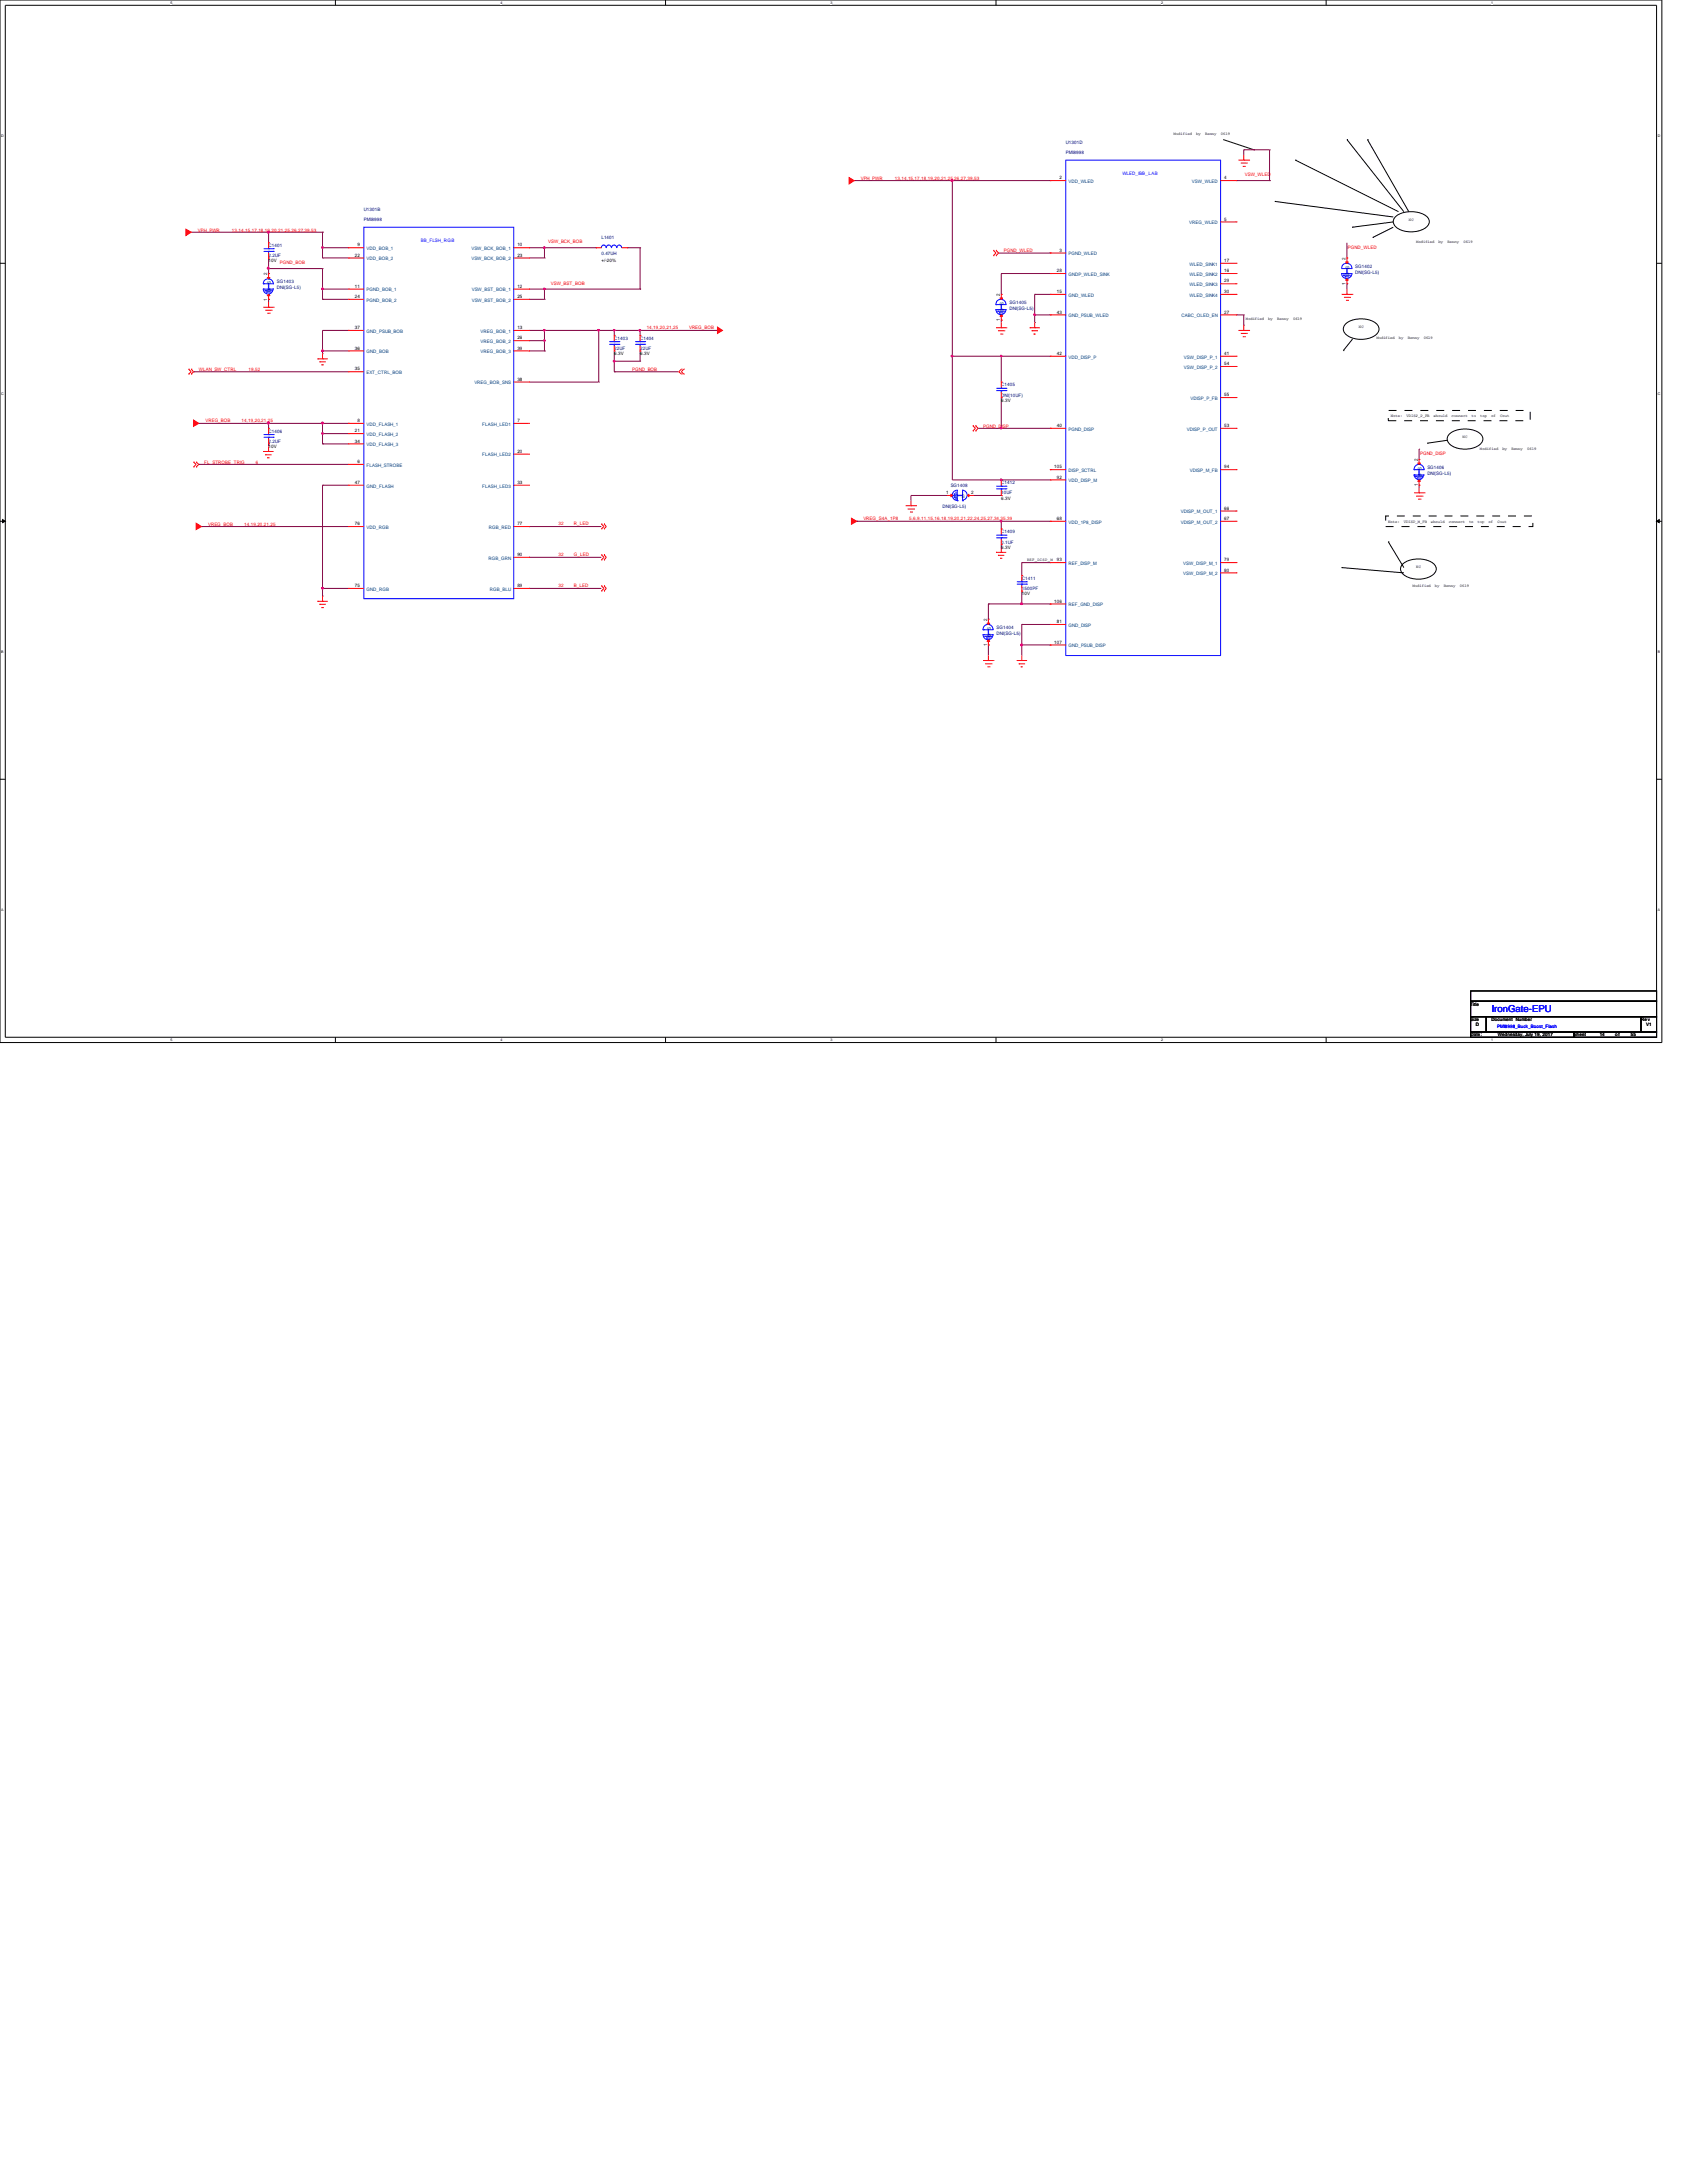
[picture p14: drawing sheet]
<svg xmlns="http://www.w3.org/2000/svg" width="216mm" height="279mm" viewBox="0 0 216 279" stroke-linecap="round" stroke-linejoin="round" font-family="sans-serif">
<defs><g id="words">
<text font-size="1.2" fill="#00f" x="190.9" y="129.5">IronGate-EPU</text>
<g font-size=".6" fill="#f00">
<text x="110.2" y="23">VPH_PWR</text>
<text x="114.5" y="23">13,14,15,17,18,19,20,21,25,26,27,39,53</text>
<text x="159.3" y="22.6">VSW_WLED</text>
<text x="25.3" y="29.6">VPH_PWR</text>
<text x="29.7" y="29.6">13,14,15,17,18,19,20,21,25,26,27,39,53</text>
<text x="35.8" y="33.8">PGND_BOB</text>
<text x="70.1" y="31.2">VSW_BCK_BOB</text>
<text x="128.5" y="32.3">PGND_WLED</text>
<text x="172.5" y="31.8">PGND_WLED</text>
<text x="70.5" y="36.4">VSW_BST_BOB</text>
<text x="25.4" y="47.5">WLAN_SW_CTRL</text>
<text x="31.8" y="47.5">19,52</text>
<text x="80.9" y="47.5">PGND_BOB</text>
<text x="82.8" y="42.2">14,19,20,21,25</text>
<text x="88.2" y="42.2">VREG_BOB</text>
<text x="26.1" y="59.4">FL_STROBE_TRIG</text>
<text x="26.3" y="54.1">VREG_BOB</text>
<text x="30.9" y="54.1">14,19,20,21,25</text>
<text x="32.7" y="59.4">6</text>
<text x="125.8" y="54.7">PGND_DISP</text>
<text x="181.7" y="58.3">PGND_DISP</text>
<text x="26.6" y="67.3">VREG_BOB</text>
<text x="31.2" y="67.3">14,19,20,21,25</text>
<text x="71.5" y="71.2">32</text>
<text x="71.5" y="67.2">32</text>
<text x="73.4" y="67.2">R_LED</text>
<text x="73.4" y="71.2">G_LED</text>
<text x="110.5" y="66.6">VREG_S4A_1P8</text>
<text x="116.4" y="66.6">5,6,9,11,15,16,18,19,20,21,22,24,25,27,34,35,39</text>
<text x="71.5" y="75.1">32</text>
<text x="73.4" y="75.1">B_LED</text>
</g>
<g font-size=".6">
<text x="135.6" y="22.9">2</text>
<text x="156.7" y="22.9">4</text>
<text x="156.7" y="28.2">5</text>
<text x="34.2" y="35.2" transform="rotate(-90 34.2 35.2)">2</text>
<text x="34.4" y="33.6">10V</text>
<text x="45.4" y="32.9">22</text>
<text x="45.8" y="31.5">9</text>
<text x="66.2" y="31.5">10</text>
<text x="66.2" y="32.9">23</text>
<text x="77" y="33.5">+/-20%</text>
<text x="135.3" y="34.8">28</text>
<text x="135.6" y="32.2">3</text>
<text x="156.7" y="33.5">17</text>
<text x="156.7" y="34.8">16</text>
<text x="172.2" y="33.2" transform="rotate(-90 172.2 33.2)">2</text>
<text x="34.2" y="38.5" transform="rotate(-90 34.2 38.5)">1</text>
<text x="45.4" y="36.8">11</text>
<text x="45.4" y="38.1">24</text>
<text x="66.2" y="36.8">12</text>
<text x="66.2" y="38.1">25</text>
<text x="128" y="41.1" transform="rotate(-90 128 41.1)">1</text>
<text x="128" y="37.8" transform="rotate(-90 128 37.8)">2</text>
<text x="135.3" y="37.5">15</text>
<text x="135.3" y="40.1">43</text>
<text x="156.7" y="36.2">29</text>
<text x="156.7" y="37.5">30</text>
<text x="156.7" y="40.1">27</text>
<text x="172.2" y="36.5" transform="rotate(-90 172.2 36.5)">1</text>
<text x="45.4" y="42.1">37</text>
<text x="45.4" y="44.7">36</text>
<text x="45.4" y="47.4">35</text>
<text x="66.2" y="42.1">13</text>
<text x="66.2" y="43.4">26</text>
<text x="66.2" y="44.7">39</text>
<text x="78.6" y="45.5">6.3V</text>
<text x="81.9" y="45.5">6.3V</text>
<text x="135.3" y="45.4">42</text>
<text x="156.7" y="45.4">41</text>
<text x="156.7" y="46.7">54</text>
<text x="66.2" y="48.7">38</text>
<text x="128.1" y="51.4">6.3V</text>
<text x="156.7" y="50.7">55</text>
<text x="34.4" y="57.4">10V</text>
<text x="45.4" y="55.3">21</text>
<text x="45.4" y="56.6">34</text>
<text x="45.8" y="54">8</text>
<text x="45.8" y="59.3">6</text>
<text x="66.2" y="54">7</text>
<text x="66.2" y="58">20</text>
<text x="134.9" y="59.9">105</text>
<text x="135.3" y="54.7">40</text>
<text x="156.7" y="54.7">53</text>
<text x="156.7" y="59.9">94</text>
<text x="181.4" y="59" transform="rotate(-90 181.4 59)">2</text>
<text x="45.4" y="61.9">47</text>
<text x="66.2" y="61.9">33</text>
<text x="121.1" y="63.2">1</text>
<text x="124.3" y="63.2">2</text>
<text x="128.1" y="64">6.3V</text>
<text x="135.3" y="61.3">92</text>
<text x="156.7" y="65.2">66</text>
<text x="181.4" y="62.2" transform="rotate(-90 181.4 62.2)">1</text>
<text x="45.4" y="67.2">76</text>
<text x="66.2" y="67.2">77</text>
<text x="66.2" y="71.2">90</text>
<text x="128.1" y="70.2">6.3V</text>
<text x="135.3" y="66.5">68</text>
<text x="135.3" y="71.8">93</text>
<text x="156.7" y="66.5">67</text>
<text x="156.7" y="71.8">79</text>
<text x="45.4" y="75.1">75</text>
<text x="66.2" y="75.1">89</text>
<text x="130.8" y="76.2">10V</text>
<text x="134.9" y="77.1">106</text>
<text x="156.7" y="73.2">80</text>
<text x="126.3" y="82.7" transform="rotate(-90 126.3 82.7)">1</text>
<text x="126.3" y="79.5" transform="rotate(-90 126.3 79.5)">2</text>
<text x="134.9" y="82.4">107</text>
<text x="135.3" y="79.8">81</text>
<text x="188.2" y="128.7">Title</text>
<text x="188.2" y="130.7">Size</text>
<text x="188.9" y="131.3">D</text>
<text x="190.9" y="130.7">Document</text>
<text x="194" y="130.7">Number</text>
<text x="210" y="130.7">Re v</text>
<text x="210.7" y="131.3">V1</text>
<text x="188.2" y="132.6">Date:</text>
<text x="191.7" y="132.6">Wednesday, July 19, 2017</text>
<text x="201.4" y="132.6">Sheet</text>
<text x="204.7" y="132.6">14</text>
<text x="206.7" y="132.6">o f</text>
<text x="208.7" y="132.6">55</text>
</g>
<g font-size=".6" fill="#000080">
<text x="136.4" y="18.4">U1301D</text>
<text x="136.4" y="19.7">PMI8998</text>
<text x="46.6" y="27">U1301B</text>
<text x="46.6" y="28.3">PMI8998</text>
<text x="34.4" y="31.6">C1401</text>
<text x="34.4" y="32.9">2.2UF</text>
<text x="77" y="30.6">L1401</text>
<text x="77" y="32.7">0.47UH</text>
<text x="173.4" y="34.2">SG1402</text>
<text x="173.4" y="35.1">DNI(SG-L5)</text>
<text x="35.4" y="36.2">SG1403</text>
<text x="35.4" y="37">DNI(SG-L5)</text>
<text x="129.2" y="38.9">SG1405</text>
<text x="129.2" y="39.7">DNI(SG-L5)</text>
<text x="78.6" y="43.5">C1403</text>
<text x="78.6" y="44.8">22UF</text>
<text x="81.9" y="43.5">C1404</text>
<text x="81.9" y="44.8">22UF</text>
<text x="128.1" y="49.4">C1405</text>
<text x="128.1" y="50.8">DNI(10UF)</text>
<text x="34.4" y="55.4">C1406</text>
<text x="34.4" y="56.7">2.2UF</text>
<text x="182.7" y="60">SG1406</text>
<text x="120.6" y="65">DNI(SG-L5)</text>
<text x="121.7" y="62.3">SG1408</text>
<text x="128.1" y="62">C1412</text>
<text x="128.1" y="63.3">10UF</text>
<text x="182.7" y="60.8">DNI(SG-L5)</text>
<text x="128.1" y="68.2">C1409</text>
<text x="128.1" y="69.6">0.1UF</text>
<text x="130.8" y="74.2">C1411</text>
<text x="130.8" y="75.5">1500PF</text>
<text x="127.6" y="80.5">SG1404</text>
<text x="127.6" y="81.3">DNI(SG-L5)</text>
</g>
<g font-size=".6" fill="#004080">
<text x="136.7" y="23.4">VDD_WLED</text>
<text x="152.5" y="23.4">VSW_WLED</text>
<text x="152.2" y="28.7">VREG_WLED</text>
<text x="46.9" y="32">VDD_BOB_1</text>
<text x="46.9" y="33.3">VDD_BOB_2</text>
<text x="60.3" y="32">VSW_BCK_BOB_1</text>
<text x="60.3" y="33.3">VSW_BCK_BOB_2</text>
<text x="136.7" y="32.7">PGND_WLED</text>
<text x="136.7" y="35.3">GNDP_WLED_SINK</text>
<text x="152.2" y="34">WLED_SINK1</text>
<text x="152.2" y="35.3">WLED_SINK2</text>
<text x="172.7" y="35.3" transform="rotate(-90 172.7 35.3)">G</text>
<text x="172.7" y="34.4" transform="rotate(-90 172.7 34.4)">S</text>
<text x="34.7" y="37.3" transform="rotate(-90 34.7 37.3)">G</text>
<text x="34.7" y="36.4" transform="rotate(-90 34.7 36.4)">S</text>
<text x="46.9" y="37.3">PGND_BOB_1</text>
<text x="46.9" y="38.6">PGND_BOB_2</text>
<text x="60.4" y="37.3">VSW_BST_BOB_1</text>
<text x="60.4" y="38.6">VSW_BST_BOB_2</text>
<text x="128.4" y="40" transform="rotate(-90 128.4 40)">G</text>
<text x="128.4" y="39" transform="rotate(-90 128.4 39)">S</text>
<text x="136.7" y="38">GND_WLED</text>
<text x="136.7" y="40.6">GND_PSUB_WLED</text>
<text x="151.2" y="40.6">CABC_OLED_EN</text>
<text x="152.2" y="36.6">WLED_SINK3</text>
<text x="152.2" y="38">WLED_SINK4</text>
<text x="46.9" y="42.6">GND_PSUB_BOB</text>
<text x="46.9" y="45.2">GND_BOB</text>
<text x="46.9" y="47.9">EXT_CTRL_BOB</text>
<text x="61.5" y="42.6">VREG_BOB_1</text>
<text x="61.5" y="43.9">VREG_BOB_2</text>
<text x="61.5" y="45.2">VREG_BOB_3</text>
<text x="136.7" y="45.9">VDD_DISP_P</text>
<text x="151.5" y="45.9">VSW_DISP_P_1</text>
<text x="151.5" y="47.2">VSW_DISP_P_2</text>
<text x="60.7" y="49.2">VREG_BOB_SNS</text>
<text x="152.4" y="51.2">VDISP_P_FB</text>
<text x="46.9" y="54.5">VDD_FLASH_1</text>
<text x="46.9" y="55.8">VDD_FLASH_2</text>
<text x="46.9" y="57.1">VDD_FLASH_3</text>
<text x="46.9" y="59.7">FLASH_STROBE</text>
<text x="61.7" y="54.5">FLASH_LED1</text>
<text x="61.7" y="58.4">FLASH_LED2</text>
<text x="136.7" y="55.1">PGND_DISP</text>
<text x="151.9" y="55.1">VDISP_P_OUT</text>
<text x="46.9" y="62.4">GND_FLASH</text>
<text x="61.7" y="62.4">FLASH_LED3</text>
<text x="122.2" y="63.7">G</text>
<text x="123.1" y="63.7">S</text>
<text x="136.7" y="60.4">DISP_SCTRL</text>
<text x="136.7" y="61.7">VDD_DISP_M</text>
<text x="151.1" y="65.7">VDISP_M_OUT_1</text>
<text x="152.3" y="60.4">VDISP_M_FB</text>
<text x="181.9" y="61.1" transform="rotate(-90 181.9 61.1)">G</text>
<text x="181.9" y="60.2" transform="rotate(-90 181.9 60.2)">S</text>
<text x="46.9" y="67.7">VDD_RGB</text>
<text x="62.5" y="71.6">RGB_GRN</text>
<text x="62.6" y="67.7">RGB_RED</text>
<text x="136.7" y="67">VDD_1P8_DISP</text>
<text x="151.1" y="67">VDISP_M_OUT_2</text>
<text x="46.9" y="75.6">GND_RGB</text>
<text x="62.7" y="75.6">RGB_BLU</text>
<text x="136.7" y="72.3">REF_DISP_M</text>
<text x="136.7" y="77.6">REF_GND_DISP</text>
<text x="151.4" y="72.3">VSW_DISP_M_1</text>
<text x="151.4" y="73.6">VSW_DISP_M_2</text>
<text x="126.8" y="81.6" transform="rotate(-90 126.8 81.6)">G</text>
<text x="126.8" y="80.6" transform="rotate(-90 126.8 80.6)">S</text>
<text x="136.7" y="80.2">GND_DISP</text>
<text x="136.7" y="82.8">GND_PSUB_DISP</text>
</g>
<g font-size=".6" fill="#00f">
<text x="143.6" y="22.4">WLED_IBB_LAB</text>
<text x="53.8" y="30.9">BB_FLSH_RGB</text>
<text x="191.6" y="131.6">PMI8998_Buck_Boost_Flash</text>
</g>
<g font-size=".5">
<text x="21.8" y=".5">5</text>
<text x="64.1" y=".5">4</text>
<text x="106.3" y=".5">3</text>
<text x="148.6" y=".5">2</text>
<text x="190.8" y=".5">1</text>
<text x=".2" y="17.6">D</text>
<text x="150.2" y="17.2">Modified</text>
<text x="153.1" y="17.2">by</text>
<text x="154.2" y="17.2">Benny</text>
<text x="156.3" y="17.2">0619</text>
<text x="212.2" y="17.6">D</text>
<text x="180.3" y="28.3">NC</text>
<text x="181.2" y="31.1">Modified</text>
<text x="184.1" y="31.1">by</text>
<text x="185.3" y="31.1">Benny</text>
<text x="187.3" y="31.1">0619</text>
<text x="159.4" y="40.9">Modified</text>
<text x="162.3" y="40.9">by</text>
<text x="163.4" y="40.9">Benny</text>
<text x="165.5" y="40.9">0619</text>
<text x="173.9" y="42">NC</text>
<text x="176.1" y="43.4">Modified</text>
<text x="179" y="43.4">by</text>
<text x="180.2" y="43.4">Benny</text>
<text x="182.2" y="43.4">0619</text>
<text x=".2" y="50.6">C</text>
<text x="178" y="53.3">Note:</text>
<text x="180" y="53.3">VDISP_P_FB</text>
<text x="183.5" y="53.3">should</text>
<text x="185.8" y="53.3">connect</text>
<text x="188.3" y="53.3">to</text>
<text x="189.4" y="53.3">top</text>
<text x="190.8" y="53.3">of</text>
<text x="192" y="53.3">Cout</text>
<text x="212.2" y="50.6">C</text>
<text x="187.2" y="56">NC</text>
<text x="189.4" y="57.5">Modified</text>
<text x="192.3" y="57.5">by</text>
<text x="193.4" y="57.5">Benny</text>
<text x="195.5" y="57.5">0619</text>
<text x="131.4" y="71.8">REF_DISP_M</text>
<text x="177.7" y="66.9">Note:</text>
<text x="179.7" y="66.9">VDISP_M_FB</text>
<text x="183.1" y="66.9">should</text>
<text x="185.4" y="66.9">connect</text>
<text x="188" y="66.9">to</text>
<text x="189.1" y="66.9">top</text>
<text x="190.5" y="66.9">of</text>
<text x="191.6" y="66.9">Cout</text>
<text x="180.8" y="75.1">Modified</text>
<text x="181.2" y="72.7">NC</text>
<text x="183.6" y="75.1">by</text>
<text x="184.8" y="75.1">Benny</text>
<text x="186.8" y="75.1">0619</text>
<text x=".2" y="83.6">B</text>
<text x="212.2" y="83.6">B</text>
<text x=".2" y="116.6">A</text>
<text x="212.2" y="116.6">A</text>
<text x="21.8" y="133.2">5</text>
<text x="64.1" y="133.2">4</text>
<text x="106.3" y="133.2">3</text>
<text x="148.6" y="133.2">2</text>
<text x="190.8" y="133.2">1</text>
</g>
</g></defs>
<path d="M0 0h212.7v133.4h-212.7zM.7 .7h211.3v132.1h-211.3z" fill="none" stroke="#000" stroke-width=".13"/>
<g fill="#fff">
<path d="M21.8 .1h.2v.5h-.2z"/>
<path d="M21.8 132.8h.2v.6h-.2z"/>
</g>
<path d="M42.9 0v.7M42.9 132.8v.6" fill="none" stroke="#000" stroke-width=".13"/>
<g fill="#fff">
<path d="M64.1 .1h.2v.5h-.2z"/>
<path d="M64.1 132.8h.2v.6h-.2z"/>
</g>
<path d="M85.2 0v.7M85.2 132.8v.6" fill="none" stroke="#000" stroke-width=".13"/>
<g fill="#fff">
<path d="M106.3 .1h.2v.5h-.2z"/>
<path d="M106.3 132.8h.2v.6h-.2z"/>
</g>
<path d="M127.5 0v.7M127.5 132.8v.6" fill="none" stroke="#000" stroke-width=".13"/>
<g fill="#fff">
<path d="M148.6 .1h.2v.5h-.2z"/>
<path d="M148.6 132.8h.2v.6h-.2z"/>
</g>
<path d="M169.7 0v.7M169.7 132.8v.6" fill="none" stroke="#000" stroke-width=".13"/>
<g fill="#fff">
<path d="M190.8 .1h.3v.5h-.3z"/>
<path d="M190.8 132.8h.3v.6h-.3z"/>
<path d="M.2 17.2h.2v.5h-.2z"/>
<path d="M212.2 17.2h.2v.5h-.2z"/>
<path d="M.2 50.2h.2v.5h-.2z"/>
<path d="M212.2 50.2h.2v.5h-.2z"/>
</g>
<path d="M0 33.7h.7M212 33.7h.7" fill="none" stroke="#000" stroke-width=".13"/>
<g fill="#fff">
<path d="M.2 83.2h.2v.5h-.2z"/>
<path d="M212.2 83.2h.2v.5h-.2z"/>
</g>
<path d="M0 66.7h.7M.3 66.5l.4 .2-.4 .2zM212 66.7l.3-.2v.4zM212 66.7h.7" fill="none" stroke="#000" stroke-width=".13"/>
<path d="M.3 66.5l.4 .2-.4 .2zM212 66.7l.3-.2v.4z" fill="#000"/>
<g fill="#fff">
<path d="M.2 116.2h.3v.6h-.3z"/>
<path d="M212.2 116.2h.3v.6h-.3z"/>
</g>
<g fill="none" stroke="#000" stroke-width=".13">
<path d="M156.5 17.9l4 1.3M160.5 19.2h.1M172.4 17.9h.1M172.4 17.9l7.3 9.2M175 17.9h.1M175 17.9l5.3 9.2M163.2 25.8h.1M163.2 25.8l15.1 2M165.8 20.5h.1M165.8 20.5l13.2 6.6M173.1 29.1h.1M175.7 30.4h.1"/>
<path d="M178.3 28.4l-5.2 .7M178.3 29.1l-2.6 1.3M178.6 27.7a3.5 3.5 0 0 1 4 0 .91 .91 0 0 1-.4 1.6 3.5 3.5 0 0 1-3.6-.3 .85 .85 0 0 1 0-1.3zM171.9 44.9h.1M172.2 41.4a3.4 3.4 0 0 1 4 0 .94 .94 0 0 1-.4 1.6 3.4 3.4 0 0 1-3.6-.2 .88 .88 0 0 1 0-1.4zM173.1 43.4l-1.2 1.5M182.7 56.7h.1M185.3 56.3l-2.6 .4M185.5 55.5a3.4 3.4 0 0 1 4 0 .91 .91 0 0 1-.4 1.6 3.4 3.4 0 0 1-3.6-.3 .85 .85 0 0 1 0-1.3zM171.7 72.6h.1M171.7 72.6l8 .7M177.7 69.3h.1"/>
<path d="M177.7 69.3l2 3.3M179.5 72.2a3.4 3.4 0 0 1 4 0 .91 .91 0 0 1-.4 1.5 3.4 3.4 0 0 1-3.6-.2 .85 .85 0 0 1 0-1.3zM0 99.7h.7M212 99.7h.7"/>
</g>
<path d="M177.7 52.5h18.1v1.3h-18.1zM177.3 66h18.9v1.4h-18.9z" fill="none" stroke="#000" stroke-width=".13" stroke-dasharray="1 1 1 1 1 1 1 1" stroke-linecap="butt"/>
<path d="M41.3 29.7h.1M41.3 29.7v2h3.3M44.6 31.7h.1" fill="none" stroke="#800040" stroke-width=".13"/>
<path d="M41.2 31.6l.2 .1-.1 .1z" fill-rule="evenodd" fill="#f0f"/>
<path d="M41.2 31.6l.2 .1-.1 .1z" fill="none" stroke="#f0f" stroke-width=".13"/>
<path d="M24.5 29.7h9.9M34.4 29.7h.1" fill="none" stroke="#800040" stroke-width=".13"/>
<path d="M34.2 29.6h.2v.2h-.2z" fill-rule="evenodd" fill="#f0f"/>
<path d="M34.2 29.6h.2v.2h-.2z" fill="none" stroke="#f0f" stroke-width=".13"/>
<path d="M34.4 29.7h.1M34.4 34.4h.1M34.4 29.7v1.4M34.4 33v1.4M34.4 29.7h6.9M41.3 29.7h.1" fill="none" stroke="#800040" stroke-width=".13"/>
<path d="M34.2 34.2h.2v.2h-.2z" fill-rule="evenodd" fill="#f0f"/>
<path d="M34.2 34.2h.2v.2h-.2z" fill="none" stroke="#f0f" stroke-width=".13"/>
<path d="M41.3 33h.1M41.3 31.7h.1M41.3 37h.1M41.3 38.3h.1M41.3 33h3.3M41.3 31.7v1.3M41.3 37v1.3M41.3 37h3.3" fill="none" stroke="#800040" stroke-width=".13"/>
<path d="M41.2 36.9l.2 .1-.1 .1z" fill-rule="evenodd" fill="#f0f"/>
<path d="M41.2 36.9l.2 .1-.1 .1z" fill="none" stroke="#f0f" stroke-width=".13"/>
<path d="M41.3 38.3h.1M41.3 38.3h3.3M41.3 44.9h.1M44.6 42.3h.1M44.6 42.3h-3.3v2.6" fill="none" stroke="#800040" stroke-width=".13"/>
<path d="M41.2 44.8l.2 .1-.1 .1z" fill-rule="evenodd" fill="#f0f"/>
<path d="M41.2 44.8l.2 .1-.1 .1z" fill="none" stroke="#f0f" stroke-width=".13"/>
<path d="M24.8 47.6h.1M24.8 47.6h19.8M25.4 54.2h9M34.4 54.2h.1M41.3 44.9h.1M41.3 45.3h.1M41.3 44.9h3.3M41.3 44.9v.4M67.7 42.3h2M69.7 42.3h.1" fill="none" stroke="#800040" stroke-width=".13"/>
<path d="M34.2 54h.2v.2h-.2z" fill-rule="evenodd" fill="#f0f"/>
<path d="M34.2 54h.2v.2h-.2z" fill="none" stroke="#f0f" stroke-width=".13"/>
<path d="M41.3 56.8h.1M41.3 55.5h.1M41.3 56.8h3.3M41.3 54.2v1.3" fill="none" stroke="#800040" stroke-width=".13"/>
<path d="M41.2 55.4l.2 .1-.1 .1z" fill-rule="evenodd" fill="#f0f"/>
<path d="M41.2 55.4l.2 .1-.1 .1z" fill="none" stroke="#f0f" stroke-width=".13"/>
<path d="M34.4 56.8h.1M34.4 54.2h.1M34.4 54.2h10.2M34.4 54.2v.6M34.4 56.8v.4M41.3 55.5h.1M41.3 56.8h.1M41.3 55.5h3.3M41.3 55.5v1.3M44.6 54.2h.1" fill="none" stroke="#800040" stroke-width=".13"/>
<path d="M41.2 54h.2v.2h-.2z" fill-rule="evenodd" fill="#f0f"/>
<path d="M41.2 54h.2v.2h-.2z" fill="none" stroke="#f0f" stroke-width=".13"/>
<path d="M25.4 59.4h.1M25.4 59.4h19.2M41.3 62.1h.1M41.3 75.3h.1M41.3 62.1h3.3M41.3 62.1v13.2" fill="none" stroke="#800040" stroke-width=".13"/>
<path d="M41.2 75.2l.2 .1-.1 .1z" fill-rule="evenodd" fill="#f0f"/>
<path d="M41.2 75.2l.2 .1-.1 .1z" fill="none" stroke="#f0f" stroke-width=".13"/>
<path d="M67.7 31.7h8.6M67.7 33h2M69.7 31.7h.1M69.7 33h.1M69.7 31.7v1.3M76.3 31.7h.1M25.8 67.4h.1M25.8 67.4h18.8M41.3 75.3h.1M41.3 76.3h.1M41.3 75.3h3.3M41.3 75.3v1" fill="none" stroke="#800040" stroke-width=".13"/>
<path d="M69.6 31.6h.1v.1h-.1z" fill-rule="evenodd" fill="#f0f"/>
<path d="M69.6 31.6h.1v.1h-.1z" fill="none" stroke="#f0f" stroke-width=".13"/>
<path d="M67.7 37h14.2M67.7 38.3h2M69.7 37h.1M69.7 38.3h.1M69.7 37v1.3M80.3 31.7h1.6M81.9 31.7h.1M81.9 37h.1M81.9 31.7v5.3" fill="none" stroke="#800040" stroke-width=".13"/>
<path d="M69.6 36.9h.1v.1h-.1z" fill-rule="evenodd" fill="#f0f"/>
<path d="M69.6 36.9h.1v.1h-.1z" fill="none" stroke="#f0f" stroke-width=".13"/>
<path d="M67.7 44.9h2M69.7 44.9h.1M69.7 43.6h.1M69.7 42.3v1.3" fill="none" stroke="#800040" stroke-width=".13"/>
<path d="M69.6 42.2h.1v.1h-.1z" fill-rule="evenodd" fill="#f0f"/>
<path d="M69.6 42.2h.1v.1h-.1z" fill="none" stroke="#f0f" stroke-width=".13"/>
<path d="M69.6 43.5h.1v.1h-.1z" fill-rule="evenodd" fill="#f0f"/>
<path d="M69.6 43.5h.1v.1h-.1z" fill="none" stroke="#f0f" stroke-width=".13"/>
<path d="M67.7 43.6h2M69.7 43.6h.1M69.7 44.9h.1M69.7 42.3h6.9M69.7 43.6v1.3M76.6 42.3h.1M78.6 42.3h.1M78.6 42.3h3.3M78.6 42.3v.6M81.9 42.3h.1" fill="none" stroke="#800040" stroke-width=".13"/>
<path d="M78.5 42.2h.2v.1h-.2z" fill-rule="evenodd" fill="#f0f"/>
<path d="M78.5 42.2h.2v.1h-.2z" fill="none" stroke="#f0f" stroke-width=".13"/>
<path d="M81.8 42.2h.2v.1h-.2z" fill-rule="evenodd" fill="#f0f"/>
<path d="M81.8 42.2h.2v.1h-.2z" fill="none" stroke="#f0f" stroke-width=".13"/>
<path d="M67.7 48.9h8.9M76.6 48.9h.1M76.6 42.3h.1M76.6 42.3v6.6M78.6 46.2h.1M78.6 44.9v1.3M81.9 42.3h.1M81.9 46.2h.1M81.9 42.3v.6M81.9 44.9v1.3M81.9 42.3h9.9M91.8 42.3h.1" fill="none" stroke="#800040" stroke-width=".13"/>
<path d="M76.5 42.2h.2v.1h-.2z" fill-rule="evenodd" fill="#f0f"/>
<path d="M76.5 42.2h.2v.1h-.2z" fill="none" stroke="#f0f" stroke-width=".13"/>
<g fill="none" stroke="#800040" stroke-width=".13">
<path d="M127.8 32.4h6.6M132.4 37.7h.1M132.4 37.7h2M132.4 37.7v2.6M134.4 32.4h.1M76.6 42.3h2M78.6 42.3h.1M132.4 40.3h.1M132.4 40.3h2M67.7 67.4h.1M67.7 71.3h.1M67.7 75.3h.1"/>
<path d="M67.7 67.4h9.3M67.7 71.3h9.3M67.7 75.3h9.3"/>
</g>
<path d="M132.3 40.2h.2v.1h-.2z" fill-rule="evenodd" fill="#f0f"/>
<path d="M132.3 40.2h.2v.1h-.2z" fill="none" stroke="#f0f" stroke-width=".13"/>
<path d="M109.3 23.1h.1M109.3 23.1h12.6M121.9 23.1h.1M121.9 23.1v22.5h6.2M128.1 45.6h.1M132.4 41.3h.1M132.4 40.3v1" fill="none" stroke="#800040" stroke-width=".13"/>
<path d="M121.7 45.5l.3 .1-.2 .1z" fill-rule="evenodd" fill="#f0f"/>
<path d="M121.7 45.5l.3 .1-.2 .1z" fill="none" stroke="#f0f" stroke-width=".13"/>
<path d="M121.7 23h.2v.2h-.2z" fill-rule="evenodd" fill="#f0f"/>
<path d="M121.7 23h.2v.2h-.2z" fill="none" stroke="#f0f" stroke-width=".13"/>
<path d="M121.9 23.1h12.5M134.4 23.1h.1M128.1 45.6h.1M128.1 45.6v3.3M128.1 45.6h6.3" fill="none" stroke="#800040" stroke-width=".13"/>
<path d="M128 45.5h.2v.1h-.2z" fill-rule="evenodd" fill="#f0f"/>
<path d="M128 45.5h.2v.1h-.2z" fill="none" stroke="#f0f" stroke-width=".13"/>
<path d="M121.9 45.6h.1M121.9 45.6v15.8h12.5M125.2 54.8h2.9M128.1 50.9h.1M128.1 54.8h.1M128.1 50.9v3.9M109.6 66.7h.1M109.6 66.7h18.5M128.1 61.4h.1" fill="none" stroke="#800040" stroke-width=".13"/>
<path d="M128 61.3h.2v.2h-.2z" fill-rule="evenodd" fill="#f0f"/>
<path d="M128 61.3h.2v.2h-.2z" fill="none" stroke="#f0f" stroke-width=".13"/>
<path d="M128.1 66.7h.1M128.1 66.7v1" fill="none" stroke="#800040" stroke-width=".13"/>
<path d="M128 66.6h.2v.2h-.2z" fill-rule="evenodd" fill="#f0f"/>
<path d="M128 66.6h.2v.2h-.2z" fill="none" stroke="#f0f" stroke-width=".13"/>
<path d="M128.1 66.7h.1M128.1 69.7h.1M128.1 66.7h6.3M128.1 69.7v.3M130.8 72h.1M130.8 77.3h.1M130.8 72h3.6M130.8 77.3h3.6" fill="none" stroke="#800040" stroke-width=".13"/>
<path d="M130.7 77.2l.2 .1-.2 .1z" fill-rule="evenodd" fill="#f0f"/>
<path d="M130.7 77.2l.2 .1-.2 .1z" fill="none" stroke="#f0f" stroke-width=".13"/>
<path d="M130.8 79.9h.1M130.8 79.9h3.6M130.8 79.9v2.7M130.8 82.6h.1M130.8 82.6h3.6" fill="none" stroke="#800040" stroke-width=".13"/>
<path d="M130.7 82.5l.2 .1-.2 .1z" fill-rule="evenodd" fill="#f0f"/>
<path d="M130.7 82.5l.2 .1-.2 .1z" fill="none" stroke="#f0f" stroke-width=".13"/>
<g fill="none" stroke="#800040" stroke-width=".13">
<path d="M34.4 38.3h.1M34.4 34.4h.1M34.4 35h.1M34.4 34.4v.6M34.4 38.3v.4M34.4 34.4h6.9M41.3 34.4h.1M41.3 34.4v2.6M158.2 23.1h4.3M162.5 23.1h.1M172.4 33h.1M172.4 36.3h.1"/>
<path d="M172.4 31.1v1.9M172.4 36.3v.7M78.6 47.6h.1M78.6 46.2h.1M78.6 47.6h8.3M78.6 46.2h3.3M181.6 57.5h.1M181.6 57.5v1.3M130.8 72h.1M130.8 72v1.7M130.8 82.6h.1M130.8 82.6v1.3"/>
</g>
<path d="M78.5 46.1l.2 .1-.1 .2z" fill-rule="evenodd" fill="#f0f"/>
<path d="M78.5 46.1l.2 .1-.1 .2z" fill="none" stroke="#f0f" stroke-width=".13"/>
<g fill="none" stroke="#800040" stroke-width=".13">
<path d="M128.1 35h.1M128.1 37.7h.1M128.1 35v2.7M128.1 35h6.3M78.6 47.6h.1M78.6 46.2v1.4M128.1 41h.1M128.1 41v.3M128.1 54.8h6.3M134.4 54.8h.1M126.5 77.3h.1M130.8 75.6h.1"/>
<path d="M130.8 75.6v1.7h-4.3M181.6 62.1h.1M181.6 62.1v.3M126.5 82.6h.1M126.5 82.6v1.3"/>
</g>
<path d="M128 54.7h.2v.2h-.2z" fill-rule="evenodd" fill="#f0f"/>
<path d="M128 54.7h.2v.2h-.2z" fill="none" stroke="#f0f" stroke-width=".13"/>
<g fill="none" stroke="#800040" stroke-width=".13">
<path d="M159.2 19.2h.1M159.2 19.2v.6M159.2 19.2h3.3M162.5 19.2h.1M162.5 19.2v3.9M162.5 23.1h.1M158.2 40.3h1M159.2 40.3h.1M159.2 41.6h.1M159.2 40.3v1.3M116.6 63.4h.1M116.6 63.4h4.6"/>
<path d="M116.6 63.4v.7M121.2 63.4h.1M124.5 63.4h.1M124.5 63.4h3.6M126.5 77.3h.1M126.5 77.3v1.9"/>
</g>
<g fill="none" stroke="#f00" stroke-width=".13">
<path d="M159.2 19.8v.7M33.7 39.3h1.3M34 39.7h.8M34.4 39.3h.1M34.4 38.7v.6M34.8 39.7h.1M35 39.3h.1M158.5 20.5h1.4M158.8 20.9h.8M159 21.3h.3M159.2 20.5h.1M159.3 21.3h.1"/>
<path d="M159.6 20.9h.1M159.9 20.5h.1M171.7 37.7h1.4M172 38.1h.8M172.3 38.4h.2M172.4 37.7h.1M172.4 37v.7M172.5 38.4h.1M172.8 38.1h.1M173.1 37.7h.1M33.7 57.8h.1M33.7 57.8h1.3"/>
<path d="M34 58.2h.1M34 58.2h.8M34.2 58.6h.1M34.2 58.6h.3M34.2 40.1h.3M34.4 57.8h.1M34.4 57.2v.6M34.5 40.1h.1M40.6 45.9h.1M40.6 45.9h1.4M40.9 46.3h.1M40.9 46.3h.8"/>
<path d="M41.1 46.7h.1M41.1 46.7h.3M41.3 45.9h.1M41.3 45.3v.6M127.5 42h1.3M127.7 42.3h.8M128 42.8h.3M128.1 42h.1M128.1 41.3v.7M128.3 42.8h.1M128.5 42.3h.1M128.8 42h.1"/>
<path d="M131.8 42h.1M131.8 42h1.3M132 42.3h.1M132 42.3h.8M132.3 42.8h.1M132.3 42.8h.2M132.4 42h.1M132.4 41.3v.7M158.5 42.3h1.4M158.8 42.7h.8M159 43.1h.3M159.2 42.3h.1"/>
<path d="M159.2 41.6v.7M159.3 43.1h.1M159.6 42.7h.1M159.9 42.3h.1M40.6 77h.1M40.6 77h1.4M40.9 77.3h.1M40.9 77.3h.8M41.1 77.8h.1M41.1 77.8h.3M41.3 77h.1M41.3 76.3v.7"/>
<path d="M115.9 64.7h1.3M116.2 65.2h.8M116.5 65.5h.2M116.6 64.7h.1M116.6 64.1v.6M116.7 65.5h.1M117 65.2h.1M117.2 64.7h.1M127.5 70.7h.1M127.5 70.7h1.3M127.7 71.1h.1M127.7 71.1h.8"/>
<path d="M128 71.5h.1M128 71.5h.3M128.1 70.7h.1M128.1 70v.7M181 63.1h1.3M181.2 63.5h.8M181.5 63.9h.3M181.6 63.1h.1M181.6 62.4v.7M181.8 63.9h.1M182 63.5h.1M182.3 63.1h.1"/>
<path d="M125.8 84.5h1.3M126.1 85h.8M126.4 85.3h.2M126.5 84.5h.1M126.5 83.9v.6M126.6 85.3h.1M126.9 85h.1M127.1 84.5h.1M130.1 84.5h.1M130.1 84.5h1.3M130.4 85h.1M130.4 85h.8"/>
<path d="M130.6 85.3h.1M130.6 85.3h.3M130.8 84.5h.1M130.8 83.9v.6"/>
</g>
<path d="M23.8 29.3l.7 .4-.7 .4z" fill-rule="evenodd" fill="#f00"/>
<path d="M23.8 29.3l.7 .4-.7 .4zM24.1 47.2h.1M24.1 47.9h.1M24.1 47.2l.4 .4-.4 .3M24.5 47.9h.1M24.5 47.2h.1M24.5 47.2l.3 .4-.3 .3" fill="none" stroke="#f00" stroke-width=".13"/>
<path d="M91.8 41.9l.7 .4-.7 .4z" fill-rule="evenodd" fill="#f00"/>
<path d="M91.8 41.9l.7 .4-.7 .4z" fill="none" stroke="#f00" stroke-width=".13"/>
<path d="M24.8 53.8l.6 .4-.6 .4z" fill-rule="evenodd" fill="#f00"/>
<path d="M24.8 53.8l.6 .4-.6 .4zM24.8 59.1h.1M24.8 59.8h.1M24.8 59.1l.3 .3-.3 .4M25.1 59.8h.1M25.1 59.1h.1M25.1 59.1l.3 .3-.3 .4" fill="none" stroke="#f00" stroke-width=".13"/>
<path d="M25.1 67l.7 .4-.7 .4z" fill-rule="evenodd" fill="#f00"/>
<g fill="none" stroke="#f00" stroke-width=".13">
<path d="M25.1 67l.7 .4-.7 .4zM77 67.7h.1M77 67.1h.1M77 71.7h.1M77 71h.1M77 75.6h.1M77 75h.1M77 67.1l.3 .3-.3 .3M77 71l.3 .3-.3 .4M77 75l.3 .3-.3 .3M77.3 67.7h.1M77.3 67.1h.1"/>
<path d="M77.3 71.7h.1M77.3 71h.1M77.3 75.6h.1M77.3 75h.1M77.3 67.1l.3 .3-.3 .3M77.3 71l.3 .3-.3 .4M77.3 75l.3 .3-.3 .3"/>
</g>
<path d="M108.7 22.7l.6 .4-.6 .4z" fill-rule="evenodd" fill="#f00"/>
<path d="M108.7 22.7l.6 .4-.6 .4z" fill="none" stroke="#f00" stroke-width=".13"/>
<path d="M109 66.3l.6 .4-.6 .4z" fill-rule="evenodd" fill="#f00"/>
<g fill="none" stroke="#f00" stroke-width=".13">
<path d="M44.6 31.7h.1M44.6 33h.1M44.6 37h.1M44.6 38.3h.1M44.6 31.7h2M44.6 33h2M44.6 37h2M44.6 38.3h2M65.7 31.7h2M65.7 33h2M65.7 37h2M65.7 38.3h2"/>
<path d="M67.7 31.7h.1M67.7 33h.1M67.7 37h.1M67.7 38.3h.1M127.1 32h.1M127.1 32.7h.1M127.1 32l.4 .4-.4 .3M127.5 32.7h.1M127.5 32h.1M127.5 32l.3 .4-.3 .3M44.6 42.3h.1M44.6 44.9h.1"/>
<path d="M44.6 47.6h.1M44.6 54.2h.1M44.6 55.5h.1M44.6 56.8h.1M44.6 59.4h.1M44.6 42.3h2M44.6 44.9h2M44.6 47.6h2M44.6 54.2h2M44.6 55.5h2M44.6 56.8h2M44.6 59.4h2"/>
<path d="M65.7 42.3h2M65.7 44.9h2M65.7 54.2h2M65.7 43.6h2M65.7 48.9h2M65.7 58.1h2M67.7 42.3h.1M67.7 43.6h.1M67.7 44.9h.1M67.7 48.9h.1M67.7 54.2h.1M67.7 58.1h.1"/>
<path d="M87.2 47.9h.1M87.2 47.2h.1M87.2 47.2l-.3 .4 .3 .3M87.5 47.2h.1M87.5 47.9h.1M87.5 47.2l-.3 .4 .3 .3M124.5 54.5h.1M124.5 55.2h.1M124.5 54.5l.3 .3-.3 .4M124.8 55.2h.1M124.8 54.5h.1M124.8 54.5l.4 .3-.4 .4"/>
<path d="M44.6 62.1h.1M44.6 67.4h.1M44.6 75.3h.1M44.6 62.1h2M44.6 67.4h2M44.6 75.3h2M65.7 62.1h2M65.7 67.4h2M65.7 75.3h2M65.7 71.3h2M67.7 62.1h.1M67.7 67.4h.1"/>
<path d="M67.7 71.3h.1M67.7 75.3h.1M109 66.3l.6 .4-.6 .4z"/>
</g>
<path d="M188.2 126.8h23.8v1.3h-23.8zM188.2 128.1h23.8v2h-23.8zM188.2 130.1h2v2h-2zM188.2 132.1h13.2v.7h-13.2zM190.2 130.1h19.8v2h-19.8zM201.4 132.1h10.6v.7h-10.6zM210 130.1h2v2h-2z" fill="none" stroke="#000" stroke-width=".13"/>
<g fill="none" stroke="#00f" stroke-width=".13">
<path d="M46.6 29.1h19.1v47.5h-19.1zM171.7 35h.1M171.7 34.4h.1M171.7 35a.66 .66 0 0 0 .7 .6 .66 .66 0 0 0 .6-.6M171.7 35h1.4M171.7 34.4h1.4M171.9 35.2h.1M171.9 35.2h.9M172.1 35.4h.1M172.1 35.4h.5M172.4 33.7h.1M172.4 35.7h.1"/>
<path d="M173 34.3a.64 .64 0 0 0-.7-.6 .64 .64 0 0 0-.6 .6v.1"/>
</g>
<path d="M172.4 35h.1M172.4 34.4v.6" fill="none" stroke="#00f" stroke-width=".17"/>
<path d="M172.2 35.9l.2-.2 .2 .2z" fill="#f00"/>
<path d="M172.2 35.9l.2-.2 .2 .2zM172.4 36.3h.1M172.4 35.7v.6" fill="none" stroke="#f00" stroke-width=".13"/>
<path d="M172.2 33.5h.4l-.2 .2z" fill="#f00"/>
<path d="M172.2 33.5h.4l-.2 .2zM172.4 33h.1M172.4 33v.7M128.1 61.4h.1M128.1 63.4h.1M128.1 67.7h.1M128.1 69.7h.1M128.1 61.4v.7M128.1 62.7v.7M128.1 67.7v.7M128.1 69v.7" fill="none" stroke="#f00" stroke-width=".13"/>
<g fill="none" stroke="#00f" stroke-width=".13">
<path d="M121.9 63.4h.1M122.1 63.7h.1M122.1 63.2v.5M122.3 63.9h.1M122.3 62.9v1M122.5 64.1h.1M122.5 64.1a.66 .66 0 0 1-.6-.7 .66 .66 0 0 1 .6-.7v1.4M123.1 64a.64 .64 0 0 0 .7-.6 .64 .64 0 0 0-.6-.7v1.4M123.2 64.1h.1M123.8 63.4h.1M127.6 62.6h1.1M127.6 62.2h1.1"/>
<path d="M127.6 68.8h1.1M127.6 68.5h1.1M128.1 62.2h.1M128.1 62.6h.1M128.1 68.5h.1M128.1 68.8h.1M128.1 62.1v.1M128.1 62.6v.1M128.1 68.4v.1M128.1 68.8v.2M128.7 62.6h.1M128.7 62.2h.1"/>
<path d="M128.7 68.8h.1M128.7 68.5h.1"/>
</g>
<path d="M122.5 63.4h.1M122.5 63.4h.7" fill="none" stroke="#00f" stroke-width=".17"/>
<path d="M121.7 63.2l.2 .2-.2 .2z" fill="#f00"/>
<path d="M121.2 63.4h.1M121.2 63.4h.7M121.7 63.2l.2 .2-.2 .2z" fill="none" stroke="#f00" stroke-width=".13"/>
<path d="M123.8 63.4l.2-.2v.4z" fill="#f00"/>
<path d="M123.8 63.4l.2-.2v.4zM123.8 63.4h.7M124.5 63.4h.1" fill="none" stroke="#f00" stroke-width=".13"/>
<path d="M181.6 59.4h.1M181 60.8h.1M181 60.1h.1M181 60.8h1.3M181 60.1h1.3M181.1 61h.1M181.1 61h1M181.4 61.2h.1M181.4 61.2h.5M181.6 61.4h.1M182.2 60.7a.61 .61 0 0 1-.6 .7 .61 .61 0 0 1-.6-.6M182.2 60.1a.64 .64 0 0 0-.6-.7 .64 .64 0 0 0-.6 .7" fill="none" stroke="#00f" stroke-width=".13"/>
<path d="M181.6 60.8h.1M181.6 60.1v.7" fill="none" stroke="#00f" stroke-width=".17"/>
<path d="M181.4 61.6l.2-.2 .2 .2z" fill="#f00"/>
<path d="M181.4 61.6l.2-.2 .2 .2zM181.6 62.1h.1M181.6 61.4v.7" fill="none" stroke="#f00" stroke-width=".13"/>
<path d="M181.4 59.3h.4l-.2 .1z" fill="#f00"/>
<g fill="none" stroke="#f00" stroke-width=".13">
<path d="M76.3 31.7h.1M76.3 31.7h.7M79.6 31.7h.7M80.3 31.7h.1M134.4 23.1h.1M134.4 32.4h.1M134.4 35h.1M134.4 37.7h.1M134.4 23.1h2M134.4 32.4h2M134.4 35h2M134.4 37.7h2"/>
<path d="M156.2 23.1h2M156.2 35h2M156.2 37.7h2M156.2 28.4h2M156.2 33.7h2M156.2 36.3h2M158.2 23.1h.1M158.2 28.4h.1M158.2 33.7h.1M158.2 35h.1M158.2 36.3h.1M158.2 37.7h.1"/>
<path d="M81.9 42.9h.1M81.9 44.9h.1M81.9 42.9v.7M81.9 44.3v.6M134.4 40.3h.1M134.4 45.6h.1M134.4 54.8h.1M134.4 40.3h2M134.4 45.6h2M134.4 54.8h2M156.2 40.3h2M156.2 45.6h2"/>
<path d="M156.2 54.8h2M156.2 46.9h2M156.2 50.9h2M158.2 40.3h.1M158.2 45.6h.1M158.2 46.9h.1M158.2 50.9h.1M158.2 54.8h.1M181.4 59.3h.4l-.2 .1zM181.6 58.8h.1M181.6 58.8v.6M130.8 73.7h.1"/>
<path d="M130.8 75.6h.1M130.8 73.7v.6M130.8 75v.6M134.4 60.1h.1M134.4 61.4h.1M134.4 66.7h.1M134.4 72h.1M134.4 77.3h.1M134.4 79.9h.1M134.4 60.1h2M134.4 61.4h2M134.4 66.7h2"/>
<path d="M134.4 72h2M134.4 77.3h2M134.4 79.9h2M156.2 60.1h2M156.2 66.7h2M156.2 72h2M156.2 65.4h2M156.2 73.3h2M158.2 60.1h.1M158.2 65.4h.1M158.2 66.7h.1M158.2 72h.1"/>
<path d="M158.2 73.3h.1M134.4 82.6h.1M134.4 82.6h2"/>
</g>
<g fill="none" stroke="#00f" stroke-width=".13">
<path d="M33.7 37h.1M33.7 36.3a.63 .63 0 0 1 .6-.6 .63 .63 0 0 1 .7 .6M33.7 36.3h.1M33.7 37h1.3M33.7 36.3h1.3M33.9 37.2h.1M33.9 37.2h.9M34.1 37.4h.1M34.1 37.4h.5M34.4 35.7h.1M34.4 37.7h.1M35 37a.64 .64 0 0 1-.6 .6 .64 .64 0 0 1-.7-.6"/>
<path d="M77.6 31.7a.3 .3 0 0 0-.4-.3 .3 .3 0 0 0-.2 .3M78.2 31.7a.32 .32 0 0 0-.3-.3 .32 .32 0 0 0-.3 .3M78.9 31.7a.32 .32 0 0 0-.3-.3 .32 .32 0 0 0-.3 .3M79.5 31.7a.3 .3 0 0 0-.3-.3 .3 .3 0 0 0-.2 .3M136.4 20.5h19.8v63.4h-19.8zM81.3 44.1h1.2M81.3 43.7h1.2M81.9 43.7h.1M81.9 44.1h.1M81.9 43.6v.1M81.9 44.1v.2M82.5 44.1h.1"/>
<path d="M82.5 43.7h.1M130.2 74.8h1.2M130.2 74.5h1.2M130.8 74.5h.1M130.8 74.8h.1M130.8 74.3v.2M130.8 74.8v.2M131.4 74.8h.1M131.4 74.5h.1"/>
</g>
<path d="M34.4 37h.1M34.4 36.3v.7" fill="none" stroke="#00f" stroke-width=".17"/>
<path d="M34.2 37.8l.2-.1 .1 .1z" fill="#f00"/>
<path d="M34.2 37.8l.2-.1 .1 .1zM34.4 38.3h.1M34.4 37.7v.6" fill="none" stroke="#f00" stroke-width=".13"/>
<path d="M34.2 35.5h.3l-.1 .2z" fill="#f00"/>
<g fill="none" stroke="#f00" stroke-width=".13">
<path d="M34.2 35.5h.3l-.1 .2zM34.4 35h.1M34.4 31.1h.1M34.4 33h.1M34.4 31.1v.6M34.4 32.4v.6M34.4 35v.7M34.4 54.8h.1M34.4 56.8h.1M34.4 54.8v.7M34.4 56.1v.7M128.1 48.9h.1"/>
<path d="M128.1 50.9h.1M128.1 48.9v.6M128.1 50.2v.7"/>
</g>
<g fill="none" stroke="#00f" stroke-width=".13">
<path d="M33.8 32.2h1.2M33.8 31.8h1.2M34.4 31.8h.1M34.4 32.2h.1M34.4 31.7v.1M34.4 32.2v.2M35 32.2h.1M35 31.8h.1M127.5 39.6h.1M127.5 39h.1M127.5 39.6a.63 .63 0 0 0 .6 .7 .63 .63 0 0 0 .6-.7M127.5 39.6h1.3"/>
<path d="M127.5 39h1.3M127.7 39.8h.1M127.7 39.8h.9M128.1 38.3h.1M128.7 38.9a.62 .62 0 0 0-.6-.6 .62 .62 0 0 0-.6 .7M33.8 56h1.2M33.8 55.6h1.2M34.4 55.6h.1M34.4 56h.1M34.4 55.5v.1M34.4 56v.1M35 56h.1"/>
<path d="M35 55.6h.1M127.6 50h1.1M127.6 49.7h1.1M127.9 40h.1M127.9 40h.5M128.1 49.7h.1M128.1 50h.1M128.1 40.3h.1M128.1 49.5v.2M128.1 50v.2M128.7 50h.1M128.7 49.7h.1"/>
</g>
<path d="M128.1 39.6h.1M128.1 39v.6" fill="none" stroke="#00f" stroke-width=".17"/>
<path d="M128 40.5l.1-.2 .2 .2z" fill="#f00"/>
<path d="M128 40.5l.1-.2 .2 .2zM128.1 41h.1M128.1 40.3v.7" fill="none" stroke="#f00" stroke-width=".13"/>
<path d="M128 38.1h.3l-.2 .2z" fill="#f00"/>
<path d="M128 38.1h.3l-.2 .2zM128.1 37.7h.1M128.1 37.7v.6" fill="none" stroke="#f00" stroke-width=".13"/>
<path d="M126.5 79.9h.1M125.8 81.2h.1M125.8 80.6h.1M125.8 81.2a.63 .63 0 0 0 .6 .7 .63 .63 0 0 0 .7-.7M125.8 81.2h1.3M125.8 80.6h1.3M126 81.4h.1M126 81.4h1M126.2 81.7h.1M126.2 81.7h.5M126.5 81.9h.1M127 80.6a.62 .62 0 0 0-.6-.7 .62 .62 0 0 0-.6 .7" fill="none" stroke="#00f" stroke-width=".13"/>
<path d="M126.5 81.2h.1M126.5 80.6v.6" fill="none" stroke="#00f" stroke-width=".17"/>
<path d="M126.3 82.1l.2-.2 .2 .2z" fill="#f00"/>
<path d="M126.3 82.1l.2-.2 .2 .2zM126.5 82.6h.1M126.5 81.9v.7" fill="none" stroke="#f00" stroke-width=".13"/>
<path d="M126.3 79.8h.4l-.2 .1z" fill="#f00"/>
<path d="M78.6 42.9h.1M78.6 44.9h.1M78.6 42.9v.7M78.6 44.3v.6M126.3 79.8h.4l-.2 .1zM126.5 79.2h.1M126.5 79.2v.7" fill="none" stroke="#f00" stroke-width=".13"/>
<path d="M78 44.1h1.2M78 43.7h1.2M78.6 43.7h.1M78.6 44.1h.1M78.6 43.6v.1M78.6 44.1v.2M79.2 44.1h.1M79.2 43.7h.1" fill="none" stroke="#00f" stroke-width=".13"/>
<path d="M41.2 31.6l.2 .1-.1 .1z" fill-rule="evenodd" fill="#f0f"/>
<path d="M41.2 31.6l.2 .1-.1 .1z" fill="none" stroke="#f0f" stroke-width=".13"/>
<path d="M34.2 29.6h.2v.2h-.2z" fill-rule="evenodd" fill="#f0f"/>
<path d="M34.2 29.6h.2v.2h-.2z" fill="none" stroke="#f0f" stroke-width=".13"/>
<path d="M34.2 34.2h.2v.2h-.2z" fill-rule="evenodd" fill="#f0f"/>
<path d="M34.2 34.2h.2v.2h-.2z" fill="none" stroke="#f0f" stroke-width=".13"/>
<path d="M41.2 36.9l.2 .1-.1 .1z" fill-rule="evenodd" fill="#f0f"/>
<path d="M41.2 36.9l.2 .1-.1 .1z" fill="none" stroke="#f0f" stroke-width=".13"/>
<path d="M41.2 44.8l.2 .1-.1 .1z" fill-rule="evenodd" fill="#f0f"/>
<path d="M41.2 44.8l.2 .1-.1 .1z" fill="none" stroke="#f0f" stroke-width=".13"/>
<path d="M34.2 54h.2v.2h-.2z" fill-rule="evenodd" fill="#f0f"/>
<path d="M34.2 54h.2v.2h-.2z" fill="none" stroke="#f0f" stroke-width=".13"/>
<path d="M41.2 55.4l.2 .1-.1 .1z" fill-rule="evenodd" fill="#f0f"/>
<path d="M41.2 55.4l.2 .1-.1 .1z" fill="none" stroke="#f0f" stroke-width=".13"/>
<path d="M41.2 54h.2v.2h-.2z" fill-rule="evenodd" fill="#f0f"/>
<path d="M41.2 54h.2v.2h-.2z" fill="none" stroke="#f0f" stroke-width=".13"/>
<path d="M41.2 75.2l.2 .1-.1 .1z" fill-rule="evenodd" fill="#f0f"/>
<path d="M41.2 75.2l.2 .1-.1 .1z" fill="none" stroke="#f0f" stroke-width=".13"/>
<path d="M69.6 31.6h.1v.1h-.1z" fill-rule="evenodd" fill="#f0f"/>
<path d="M69.6 31.6h.1v.1h-.1z" fill="none" stroke="#f0f" stroke-width=".13"/>
<path d="M69.6 36.9h.1v.1h-.1z" fill-rule="evenodd" fill="#f0f"/>
<path d="M69.6 36.9h.1v.1h-.1z" fill="none" stroke="#f0f" stroke-width=".13"/>
<path d="M69.6 42.2h.1v.1h-.1z" fill-rule="evenodd" fill="#f0f"/>
<path d="M69.6 42.2h.1v.1h-.1z" fill="none" stroke="#f0f" stroke-width=".13"/>
<path d="M69.6 43.5h.1v.1h-.1z" fill-rule="evenodd" fill="#f0f"/>
<path d="M69.6 43.5h.1v.1h-.1z" fill="none" stroke="#f0f" stroke-width=".13"/>
<path d="M78.5 42.2h.2v.1h-.2z" fill-rule="evenodd" fill="#f0f"/>
<path d="M78.5 42.2h.2v.1h-.2z" fill="none" stroke="#f0f" stroke-width=".13"/>
<path d="M81.8 42.2h.2v.1h-.2z" fill-rule="evenodd" fill="#f0f"/>
<path d="M81.8 42.2h.2v.1h-.2z" fill="none" stroke="#f0f" stroke-width=".13"/>
<path d="M76.5 42.2h.2v.1h-.2z" fill-rule="evenodd" fill="#f0f"/>
<path d="M76.5 42.2h.2v.1h-.2z" fill="none" stroke="#f0f" stroke-width=".13"/>
<path d="M132.3 40.2h.2v.1h-.2z" fill-rule="evenodd" fill="#f0f"/>
<path d="M132.3 40.2h.2v.1h-.2z" fill="none" stroke="#f0f" stroke-width=".13"/>
<path d="M121.7 45.5l.3 .1-.2 .1z" fill-rule="evenodd" fill="#f0f"/>
<path d="M121.7 45.5l.3 .1-.2 .1z" fill="none" stroke="#f0f" stroke-width=".13"/>
<path d="M121.7 23h.2v.2h-.2z" fill-rule="evenodd" fill="#f0f"/>
<path d="M121.7 23h.2v.2h-.2z" fill="none" stroke="#f0f" stroke-width=".13"/>
<path d="M128 45.5h.2v.1h-.2z" fill-rule="evenodd" fill="#f0f"/>
<path d="M128 45.5h.2v.1h-.2z" fill="none" stroke="#f0f" stroke-width=".13"/>
<path d="M128 61.3h.2v.2h-.2z" fill-rule="evenodd" fill="#f0f"/>
<path d="M128 61.3h.2v.2h-.2z" fill="none" stroke="#f0f" stroke-width=".13"/>
<path d="M128 66.6h.2v.2h-.2z" fill-rule="evenodd" fill="#f0f"/>
<path d="M128 66.6h.2v.2h-.2z" fill="none" stroke="#f0f" stroke-width=".13"/>
<path d="M130.7 77.2l.2 .1-.2 .1z" fill-rule="evenodd" fill="#f0f"/>
<path d="M130.7 77.2l.2 .1-.2 .1z" fill="none" stroke="#f0f" stroke-width=".13"/>
<path d="M130.7 82.5l.2 .1-.2 .1z" fill-rule="evenodd" fill="#f0f"/>
<path d="M130.7 82.5l.2 .1-.2 .1z" fill="none" stroke="#f0f" stroke-width=".13"/>
<path d="M78.5 46.1l.2 .1-.1 .2z" fill-rule="evenodd" fill="#f0f"/>
<path d="M78.5 46.1l.2 .1-.1 .2z" fill="none" stroke="#f0f" stroke-width=".13"/>
<path d="M128 54.7h.2v.2h-.2z" fill-rule="evenodd" fill="#f0f"/>
<path d="M128 54.7h.2v.2h-.2z" fill="none" stroke="#f0f" stroke-width=".13"/>
<use href="#words"/>
</svg>
